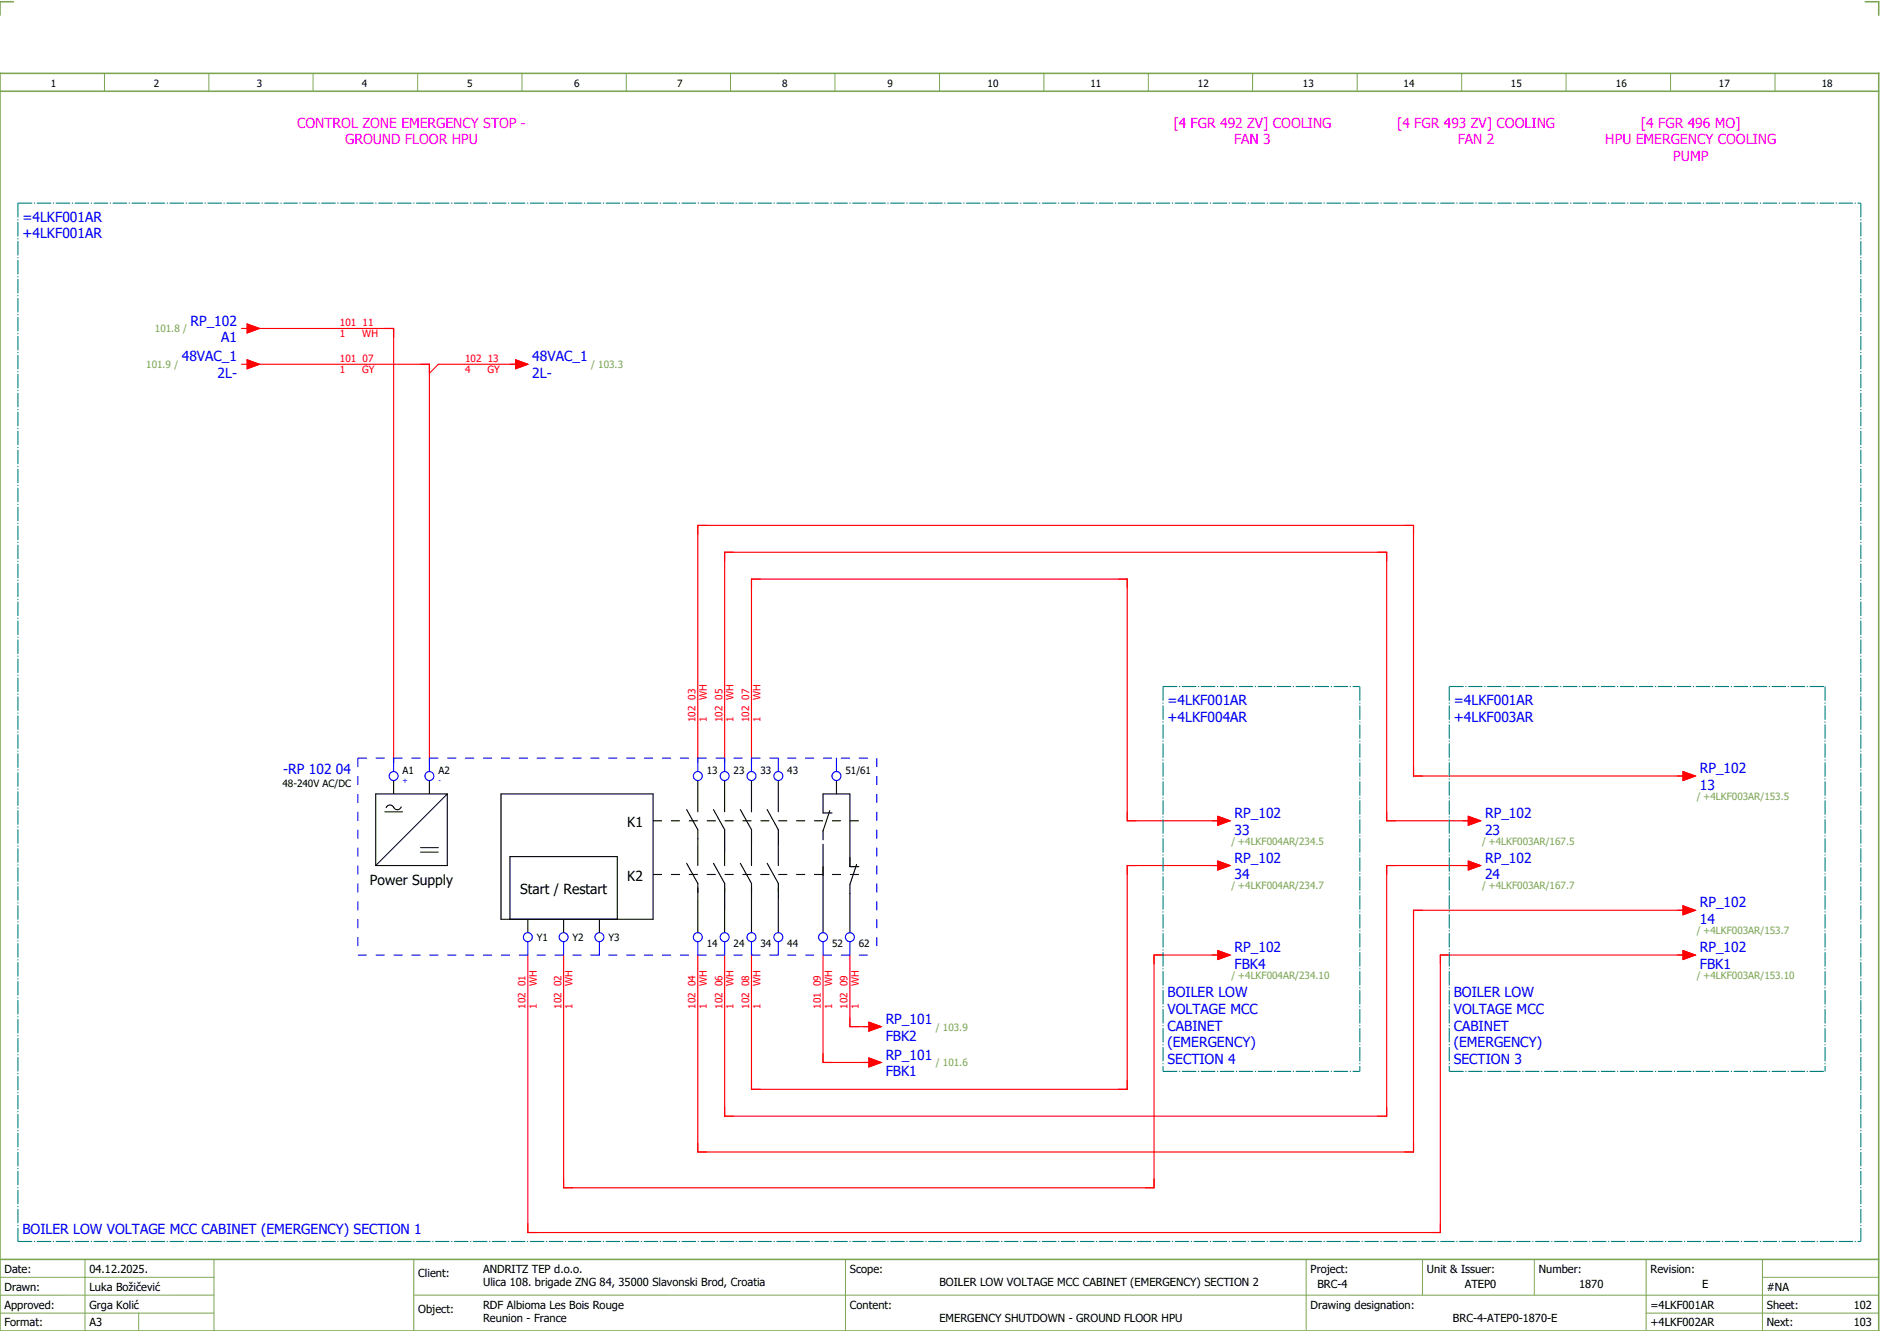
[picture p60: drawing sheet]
<svg xmlns="http://www.w3.org/2000/svg" width="421mm" height="297mm" viewBox="0 0 421 297" stroke-linecap="round" stroke-linejoin="round" font-family="sans-serif">
<defs><g id="words">
<g font-size="3.1" fill="#f0f">
<text x="66.4" y="28.5">CONTROL ZONE EMERGENCY STOP -</text>
<text x="262.3" y="28.5">[4 FGR 492 ZV] COOLING</text>
<text x="312.3" y="28.5">[4 FGR 493 ZV] COOLING</text>
<text x="366.9" y="28.5">[4 FGR 496 MO]</text>
<text x="77.2" y="32.3">GROUND FLOOR HPU</text>
<text x="275.9" y="32.3">FAN 3</text>
<text x="325.9" y="32.3">FAN 2</text>
<text x="358.9" y="32.3">HPU EMERGENCY COOLING</text>
<text x="374.1" y="36">PUMP</text>
</g>
<g font-size="3.1" fill="#00f">
<text x="5" y="49.5">=4LKF001AR</text>
<text x="5" y="53.3">+4LKF001AR</text>
<text x="42.6" y="72.8">RP_102</text>
<text x="49.4" y="76.5">A1</text>
<text x="40.6" y="80.8">48VAC_1</text>
<text x="119" y="80.8">48VAC_1</text>
<text x="48.6" y="84.5">2L-</text>
<text x="119" y="84.5">2L-</text>
<text x="261" y="157.5">=4LKF001AR</text>
<text x="261" y="161.3">+4LKF004AR</text>
<text x="325" y="157.5">=4LKF001AR</text>
<text x="325" y="161.3">+4LKF003AR</text>
<text x="63.3" y="173">-RP 102 04</text>
<text x="380" y="172.8">RP_102</text>
<text x="380" y="176.5">13</text>
<text x="276" y="182.8">RP_102</text>
<text x="332" y="182.8">RP_102</text>
<text x="276" y="186.5">33</text>
<text x="332" y="186.5">23</text>
<text x="276" y="192.8">RP_102</text>
<text x="276" y="196.5">34</text>
<text x="332" y="192.8">RP_102</text>
<text x="332" y="196.5">24</text>
<text x="380" y="202.8">RP_102</text>
<text x="380" y="206.5">14</text>
<text x="276" y="212.8">RP_102</text>
<text x="380" y="212.8">RP_102</text>
<text x="276" y="216.5">FBK4</text>
<text x="380" y="216.5">FBK1</text>
<text x="261" y="222.8">BOILER LOW</text>
<text x="261" y="226.5">VOLTAGE MCC</text>
<text x="325" y="222.8">BOILER LOW</text>
<text x="325" y="226.5">VOLTAGE MCC</text>
<text x="198" y="228.8">RP_101</text>
<text x="198" y="232.5">FBK2</text>
<text x="261" y="230.3">CABINET</text>
<text x="325" y="230.3">CABINET</text>
<text x="198" y="236.8">RP_101</text>
<text x="261" y="234">(EMERGENCY)</text>
<text x="261" y="237.8">SECTION 4</text>
<text x="325" y="234">(EMERGENCY)</text>
<text x="325" y="237.8">SECTION 3</text>
<text x="198" y="240.5">FBK1</text>
<text x="5" y="275.8">BOILER LOW VOLTAGE MCC CABINET (EMERGENCY) SECTION 1</text>
</g>
<g font-size="3.1">
<text x="140.2" y="184.8">K1</text>
<text x="82.7" y="197.8">Power Supply</text>
<text x="140.2" y="196.8">K2</text>
<text x="116.3" y="199.8">Start / Restart</text>
</g>
<g font-size="2.5">
<text x="1" y="284.4">Date:</text>
<text x="20" y="284.4">04.12.2025.</text>
<text x="93.5" y="285.4">Client:</text>
<text x="108" y="284.4">ANDRITZ TEP d.o.o.</text>
<text x="108" y="287.4">Ulica 108. brigade ZNG 84, 35000 Slavonski Brod, Croatia</text>
<text x="190" y="284.4">Scope:</text>
<text x="210" y="287.4">BOILER LOW VOLTAGE MCC CABINET (EMERGENCY) SECTION 2</text>
<text x="293" y="284.4">Project:</text>
<text x="294.5" y="287.9">BRC-4</text>
<text x="319" y="284.4">Unit &amp; Issuer:</text>
<text x="327.5" y="287.9">ATEP0</text>
<text x="344" y="284.4">Number:</text>
<text x="353" y="287.9">1870</text>
<text x="369" y="284.4">Revision:</text>
<text x="380.6" y="287.9">E</text>
<text x="1" y="288.4">Drawn:</text>
<text x="1" y="292.4">Approved:</text>
<text x="20" y="292.4">Grga Kolić</text>
<text x="20" y="288.4">Luka Božičević</text>
<text x="93.5" y="293.4">Object:</text>
<text x="108" y="292.4">RDF Albioma Les Bois Rouge</text>
<text x="190" y="292.4">Content:</text>
<text x="293" y="292.4">Drawing designation:</text>
<text x="369" y="292.4">=4LKF001AR</text>
<text x="395" y="292.4">Sheet:</text>
<text x="395" y="288.4">#NA</text>
<text x="414.4" y="292.4">102</text>
<text x="1" y="296.4">Format:</text>
<text x="20" y="296.4">A3</text>
<text x="108" y="295.4">Reunion - France</text>
<text x="210" y="295.4">EMERGENCY SHUTDOWN - GROUND FLOOR HPU</text>
<text x="324.8" y="295.4">BRC-4-ATEP0-1870-E</text>
<text x="369" y="296.4">+4LKF002AR</text>
<text x="395" y="296.4">Next:</text>
<text x="414.4" y="296.4">103</text>
</g>
<g font-size="2.2">
<text x="11.4" y="19.4">1</text>
<text x="34.4" y="19.4">2</text>
<text x="57.4" y="19.4">3</text>
<text x="80.9" y="19.4">4</text>
<text x="104.4" y="19.4">5</text>
<text x="128.4" y="19.4">6</text>
<text x="151.4" y="19.4">7</text>
<text x="174.9" y="19.4">8</text>
<text x="198.4" y="19.4">9</text>
<text x="220.8" y="19.4">10</text>
<text x="243.8" y="19.4">11</text>
<text x="267.8" y="19.4">12</text>
<text x="291.3" y="19.4">13</text>
<text x="313.8" y="19.4">14</text>
<text x="337.8" y="19.4">15</text>
<text x="361.3" y="19.4">16</text>
<text x="384.3" y="19.4">17</text>
<text x="407.3" y="19.4">18</text>
<text x="90" y="172.9">A1</text>
<text x="98" y="172.9">A2</text>
<text x="158" y="172.9">13</text>
<text x="164" y="172.9">23</text>
<text x="170" y="172.9">33</text>
<text x="176" y="172.9">43</text>
<text x="189" y="172.9">51/61</text>
<text x="63.2" y="175.9">48-240V AC/DC</text>
<text x="120" y="210.3">Y1</text>
<text x="128" y="210.3">Y2</text>
<text x="136" y="210.3">Y3</text>
<text x="158" y="211.6">14</text>
<text x="164" y="211.6">24</text>
<text x="170" y="211.6">34</text>
<text x="176" y="211.6">44</text>
<text x="186" y="211.6">52</text>
<text x="192" y="211.6">62</text>
</g>
<g font-size="2.2" fill="#7ca552">
<text x="34.6" y="74.3">101.8 /</text>
<text x="32.7" y="82.3">101.9 /</text>
<text x="132.1" y="82.3">/ 103.3</text>
<text x="379.3" y="178.7">/ +4LKF003AR/153.5</text>
<text x="275.3" y="188.7">/ +4LKF004AR/234.5</text>
<text x="331.3" y="188.7">/ +4LKF003AR/167.5</text>
<text x="275.3" y="198.7">/ +4LKF004AR/234.7</text>
<text x="331.3" y="198.7">/ +4LKF003AR/167.7</text>
<text x="379.3" y="208.7">/ +4LKF003AR/153.7</text>
<text x="275.3" y="218.7">/ +4LKF004AR/234.10</text>
<text x="379.3" y="218.7">/ +4LKF003AR/153.10</text>
<text x="209.2" y="230.3">/ 103.9</text>
<text x="209.2" y="238.3">/ 101.6</text>
</g>
<g font-size="2.2" fill="#f00">
<text x="76" y="72.9">101 11</text>
<text x="76" y="75.4">1</text>
<text x="81" y="75.4">WH</text>
<text x="76" y="80.9">101 07</text>
<text x="76" y="83.4">1</text>
<text x="81" y="83.4">GY</text>
<text x="104" y="80.9">102 13</text>
<text x="104" y="83.4">4</text>
<text x="109" y="83.4">GY</text>
<text x="155.5" y="161.4" transform="rotate(-90 155.5 161.4)">102 03</text>
<text x="158" y="161.4" transform="rotate(-90 158 161.4)">1</text>
<text x="158" y="156.4" transform="rotate(-90 158 156.4)">WH</text>
<text x="161.5" y="161.4" transform="rotate(-90 161.5 161.4)">102 05</text>
<text x="164" y="161.4" transform="rotate(-90 164 161.4)">1</text>
<text x="164" y="156.4" transform="rotate(-90 164 156.4)">WH</text>
<text x="167.5" y="161.4" transform="rotate(-90 167.5 161.4)">102 07</text>
<text x="170" y="161.4" transform="rotate(-90 170 161.4)">1</text>
<text x="170" y="156.4" transform="rotate(-90 170 156.4)">WH</text>
<text x="120" y="220.4" transform="rotate(-90 120 220.4)">WH</text>
<text x="128" y="220.4" transform="rotate(-90 128 220.4)">WH</text>
<text x="158" y="220.4" transform="rotate(-90 158 220.4)">WH</text>
<text x="164" y="220.4" transform="rotate(-90 164 220.4)">WH</text>
<text x="170" y="220.4" transform="rotate(-90 170 220.4)">WH</text>
<text x="186" y="220.4" transform="rotate(-90 186 220.4)">WH</text>
<text x="192" y="220.4" transform="rotate(-90 192 220.4)">WH</text>
<text x="117.5" y="225.4" transform="rotate(-90 117.5 225.4)">102 01</text>
<text x="120" y="225.4" transform="rotate(-90 120 225.4)">1</text>
<text x="125.5" y="225.4" transform="rotate(-90 125.5 225.4)">102 02</text>
<text x="128" y="225.4" transform="rotate(-90 128 225.4)">1</text>
<text x="155.5" y="225.4" transform="rotate(-90 155.5 225.4)">102 04</text>
<text x="158" y="225.4" transform="rotate(-90 158 225.4)">1</text>
<text x="161.5" y="225.4" transform="rotate(-90 161.5 225.4)">102 06</text>
<text x="164" y="225.4" transform="rotate(-90 164 225.4)">1</text>
<text x="167.5" y="225.4" transform="rotate(-90 167.5 225.4)">102 08</text>
<text x="170" y="225.4" transform="rotate(-90 170 225.4)">1</text>
<text x="183.5" y="225.4" transform="rotate(-90 183.5 225.4)">101 09</text>
<text x="186" y="225.4" transform="rotate(-90 186 225.4)">1</text>
<text x="189.5" y="225.4" transform="rotate(-90 189.5 225.4)">102 09</text>
<text x="192" y="225.4" transform="rotate(-90 192 225.4)">1</text>
</g>
<g font-size="1.6" fill="#00f">
<text x="90" y="175">+</text>
<text x="98" y="175">-</text>
</g>
</g></defs>
<path d="M0 16.4h420v281h-420zM3 .4h-3v3M417 .4h3v3M0 20.4h420M0 281.4h420" fill="none" stroke="#7ca552" stroke-width=".35"/>
<g fill="none" stroke="#7ca552" stroke-width=".22">
<path d="M23.4 16.5v4M46.7 16.4v4M70 16.4v4M93.4 16.4v4M116.7 16.5v4M140 16.4v4M163.3 16.4v4M186.7 16.4v4M210 16.4v4M233.4 16.4v4M256.7 16.4v4M280 16.5v4"/>
<path d="M303.4 16.4v4M326.8 16.4v4M350.1 16.4v4M373.5 16.4v4M396.8 16.4v4M0 285.4h47.8M0 293.4h47.8M19 281.4v16M31 293.4v4M47.8 281.4v16M47.8 289.4h-47.8M92.5 281.4v16"/>
<path d="M92.5 289.4h327.5M189 281.4v16M292 281.4v15.8M318 281.4v8M343 281.4v8M368 281.4v15.8M368 293.4h52M394 285.4h26M394 281.4v15.8"/>
</g>
<g fill="none" stroke="#f00" stroke-width=".25">
<path d="M54 73.4h1.2M55.2 72.4l2.8 1-2.8 1zM56 73.4h32v97M54 81.4h1.2M55.2 80.4l2.8 1-2.8 1zM56 81.4h40v89M115.3 80.4l2.7 1-2.7 1zM116 81.4h-18l-2 2M156 170.4v-53h160v56h61M162 170.4v-47h148v60h19M168 170.4v-41h84v54h21M376.3 172.4l2.7 1-2.7 1z"/>
<path d="M272.2 182.4l2.8 1-2.8 1zM272.2 192.4l2.8 1-2.8 1zM273 193.4h-21v50h-84v-30M328.2 192.4l2.8 1-2.8 1zM328.2 182.4l2.8 1-2.8 1zM329 193.4h-19v56h-148v-36M118 213.4v62h204v-62h55M126 213.4v52h132v-52h15M184 213.4v24h11M190 213.4v16h5M272.2 212.4l2.8 1-2.8 1zM376.3 212.4l2.7 1-2.7 1z"/>
<path d="M376.3 202.4l2.7 1-2.7 1zM377 203.4h-61v54h-160v-44M194.3 236.4l2.7 1-2.7 1zM194.3 228.4l2.7 1-2.7 1z"/>
</g>
<g fill="#f00" stroke="#f00" stroke-width=".22">
<path d="M376.3 212.4l2.7 1-2.7 1z"/>
<path d="M55.2 72.4l2.8 1-2.8 1z"/>
<path d="M55.2 80.4l2.8 1-2.8 1z"/>
<path d="M194.3 236.4l2.7 1-2.7 1z"/>
<path d="M194.3 228.4l2.7 1-2.7 1z"/>
<path d="M115.3 80.4l2.7 1-2.7 1z"/>
<path d="M272.2 212.4l2.8 1-2.8 1z"/>
<path d="M376.3 172.4l2.7 1-2.7 1z"/>
<path d="M272.2 192.4l2.8 1-2.8 1z"/>
<path d="M376.3 202.4l2.7 1-2.7 1z"/>
<path d="M328.2 192.4l2.8 1-2.8 1z"/>
<path d="M272.2 182.4l2.8 1-2.8 1z"/>
<path d="M328.2 182.4l2.8 1-2.8 1z"/>
</g>
<path d="M146 195.4h46M146 183.4h46" fill="none" stroke="#000" stroke-width=".25" stroke-dasharray="2 2" stroke-linecap="butt"/>
<g fill="none" stroke="#000" stroke-width=".25">
<path d="M84 177.4h16v16h-16zM88 174.4v3M96 174.4v3M112 177.4h34v28h-34zM156 174.4v7M162 174.4v7M168 174.4v7M174 174.4v7M187 174.4v3M86.3 180.5a.9 .9 0 0 1 .9-.6 .9 .9 0 0 1 .8 .6M89.7 180.3a.9 .9 0 0 1-.9 .6 .9 .9 0 0 1-.8-.6M153.5 180.9l2.5 4.5v8"/>
<path d="M153.5 192.9l2.5 4.5v11M159.5 180.9l2.5 4.5v8M159.5 192.9l2.5 4.5v11M165.5 180.9l2.5 4.5v8M165.5 192.9l2.5 4.5v11M171.5 180.9l2.5 4.5v8M171.5 192.9l2.5 4.5v11M184 188.6v19.8M185.5 181.1l-1.5 4.5v2M186 181.6h-2v-4.2h6v16.2h2M191.5 193.1l-1.5 4.5v10.8M114 205.4v-14h24v14"/>
<path d="M118 205.4v3M126 205.4v3M134 205.4v3"/>
</g>
<path d="M100 177.4l-16 16M86 181.4h4M94 190.4h4M94 189.4h4" fill="none" stroke="#000" stroke-width=".22"/>
<path d="M80 169.4h116M80 169.4v44M196 169.4v44M80 213.4h116" fill="none" stroke="#00f" stroke-width=".25" stroke-dasharray="2 2" stroke-linecap="butt"/>
<g fill="none" stroke="#00f" stroke-width=".25">
<path d="M88 169.4v3M96 169.4v3M156 169.4v3M162 169.4v3M168 169.4v3M174 169.4v3M187 169.4v3M118 210.4v3M126 210.4v3M134 210.4v3M156 210.4v3M162 210.4v3"/>
<path d="M168 210.4v3M174 210.4v3M184 210.4v3M190 210.4v3"/>
<circle cx="88" cy="173.4" r="1"/>
<circle cx="96" cy="173.4" r="1"/>
<circle cx="156" cy="173.4" r="1"/>
<circle cx="162" cy="173.4" r="1"/>
<circle cx="168" cy="173.4" r="1"/>
<circle cx="174" cy="173.4" r="1"/>
<circle cx="187" cy="173.4" r="1"/>
<circle cx="118" cy="209.4" r="1"/>
<circle cx="126" cy="209.4" r="1"/>
<circle cx="134" cy="209.4" r="1"/>
<circle cx="156" cy="209.4" r="1"/>
<circle cx="162" cy="209.4" r="1"/>
<circle cx="168" cy="209.4" r="1"/>
<circle cx="174" cy="209.4" r="1"/>
<circle cx="184" cy="209.4" r="1"/>
<circle cx="190" cy="209.4" r="1"/>
</g>
<path d="M4 45.4h412M4 45.4v232M416 45.4v232M260 153.4h44M260 153.4v86M304 153.4v86M324 153.4h84M324 153.4v86M408 153.4v86M260 239.4h44M324 239.4h84M4 277.4h412" fill="none" stroke="#007f7f" stroke-width=".25" stroke-dasharray="3.2 .4 .3 .4" stroke-linecap="butt"/>
<use href="#words"/>
</svg>
